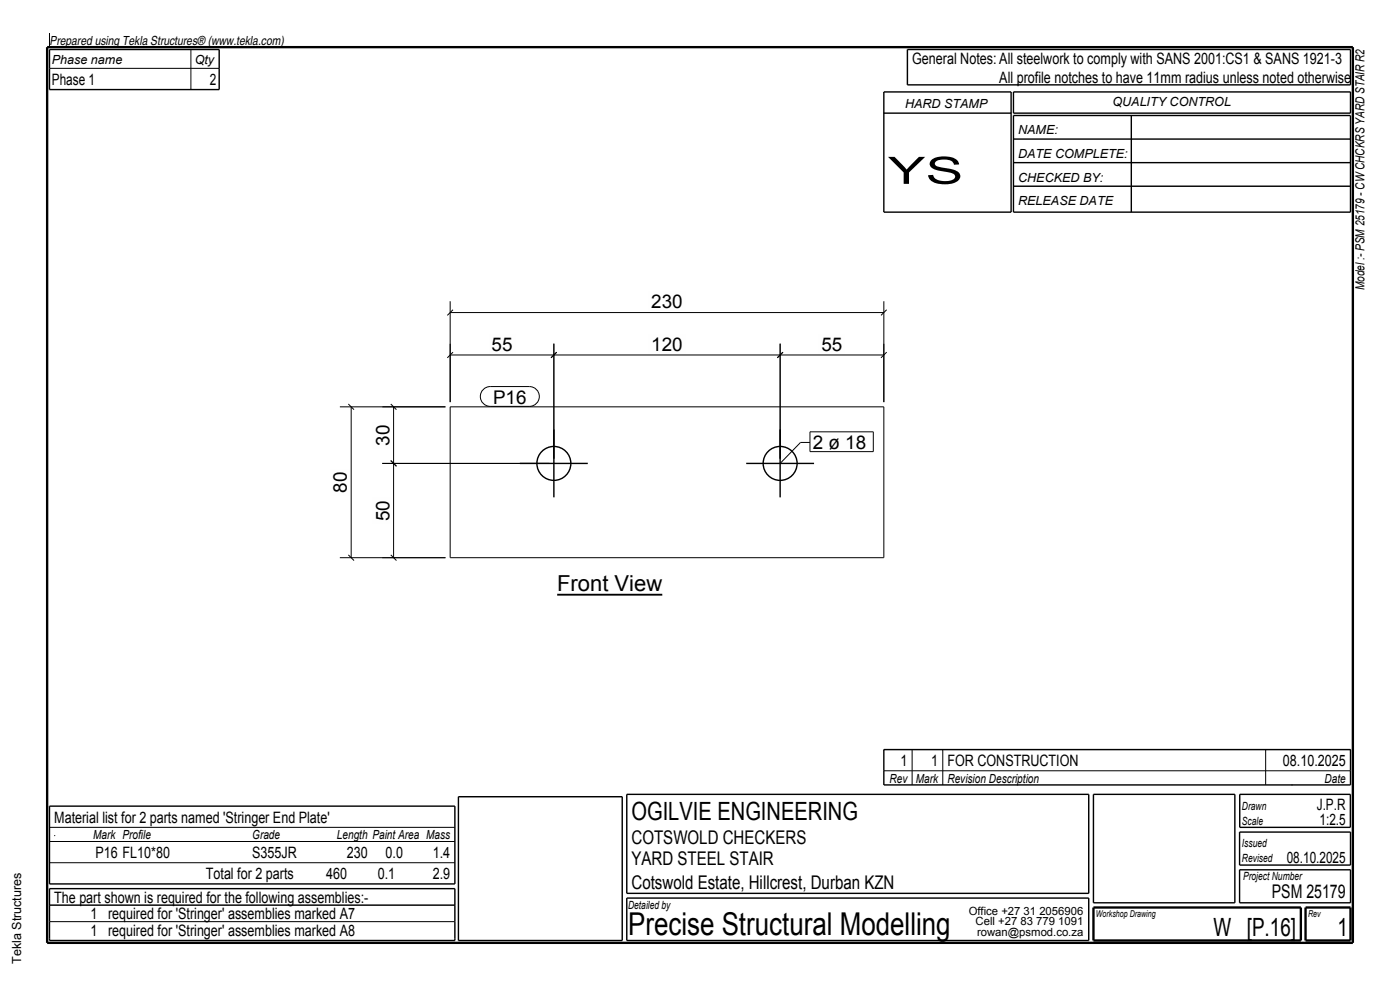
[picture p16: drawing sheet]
<svg xmlns="http://www.w3.org/2000/svg" width="297mm" height="210mm" viewBox="0 0 297 210" stroke-linecap="round" stroke-linejoin="round" font-family="sans-serif">
<defs><g id="words">
<text font-size="8" x="188.4" y="39">YS</text>
<text font-size="6.7" x="133.3" y="198.3">Precise Structural Modelling</text>
<g font-size="5.3">
<text x="134" y="174">OGILVIE ENGINEERING</text>
<text x="257.4" y="198.5">W [P.16]</text>
<text x="283.8" y="198.5">1</text>
</g>
<text font-size="4.7" x="118.2" y="125.4">Front View</text>
<g font-size="4">
<text x="138.2" y="65.4">230</text>
<text x="104.3" y="74.4">55</text>
<text x="138.2" y="74.4">120</text>
<text x="174.3" y="74.4">55</text>
<text x="104.6" y="85.6">P16</text>
<text x="82.6" y="94.5" transform="rotate(-90 82.6 94.5)">30</text>
<text x="172.4" y="95.2">2 ø 18</text>
<text x="73.6" y="104.5" transform="rotate(-90 73.6 104.5)">80</text>
<text x="82.6" y="110.5" transform="rotate(-90 82.6 110.5)">50</text>
<text x="134" y="179">COTSWOLD CHECKERS</text>
<text x="134" y="183.5">YARD STEEL STAIR</text>
<text x="134" y="188.5">Cotswold Estate, Hillcrest, Durban KZN</text>
<text x="269.8" y="190.5">PSM 25179</text>
</g>
<g font-size="3.3">
<text x="193.5" y="13.5">General Notes: All steelwork to comply with SANS 2001:CS1 &amp; SANS 1921-3</text>
<text x="212" y="17.5">All profile notches to have 11mm radius unless noted otherwise</text>
<text x="11" y="18">Phase 1</text>
<text x="44.5" y="18">2</text>
<text x="191" y="162.5">1</text>
<text x="197.5" y="162.5">1 FOR CONSTRUCTION</text>
<text x="272.2" y="162.5">08.10.2025</text>
<text x="279.4" y="171.8">J.P.R</text>
<text x="11.5" y="174.5">Material list for 2 parts named 'Stringer End Plate'</text>
<text x="279.9" y="175">1:2.5</text>
<text x="20.3" y="182">P16 FL10*80</text>
<text x="53.5" y="182">S355JR</text>
<text x="73.6" y="182">230</text>
<text x="81.8" y="182">0.0</text>
<text x="91.8" y="182">1.4</text>
<text x="273" y="183">08.10.2025</text>
<text x="11.5" y="191.5">The part shown is required for the following assemblies:-</text>
<text x="43.7" y="186.5">Total for 2 parts</text>
<text x="69.2" y="186.5">460</text>
<text x="80.1" y="186.5">0.1</text>
<text x="91.8" y="186.5">2.9</text>
<text x="19.2" y="195">1 required for 'Stringer' assemblies marked A7</text>
<text x="19.2" y="198.5">1 required for 'Stringer' assemblies marked A8</text>
</g>
<g font-size="2.7">
<text x="10.5" y="9.5">Prepared using Tekla Structures® (www.tekla.com)</text>
<text x="11" y="13.5">Phase name</text>
<text x="41.3" y="13.5">Qty</text>
<text x="192" y="23">HARD STAMP</text>
<text x="236" y="22.5">QUALITY CONTROL</text>
<text x="216" y="28.5">NAME:</text>
<text x="216" y="33.5">DATE COMPLETE:</text>
<text x="216" y="38.5">CHECKED BY:</text>
<text x="216" y="43.5">RELEASE DATE</text>
<text x="289.5" y="61.5" transform="rotate(-90 289.5 61.5)">Model :- PSM 25179 - CW CHCKRS YARD STAIR R2</text>
<text x="188.7" y="166">Rev</text>
<text x="194.3" y="166">Mark</text>
<text x="201" y="166">Revision Description</text>
<text x="281" y="166">Date</text>
<text x="19.8" y="178">Mark Profile</text>
<text x="53.5" y="178">Grade</text>
<text x="71.5" y="178">Length Paint Area Mass</text>
<text x="4.5" y="204.5" transform="rotate(-90 4.5 204.5)">Tekla Structures</text>
</g>
<g font-size="2.4">
<text x="263.5" y="171.8">Drawn</text>
<text x="263.5" y="179.8">Issued</text>
<text x="263.5" y="175">Scale</text>
<text x="263.5" y="182.8">Revised</text>
<text x="263.7" y="186.8">Project Number</text>
<text x="133.3" y="192.8">Detailed by</text>
<text x="205.5" y="194">Office +27 31 2056906</text>
<text x="207" y="196.3">Cell +27 83 779 1091</text>
<text x="207.3" y="198.5">rowan@psmod.co.za</text>
</g>
<g font-size="2">
<text x="232.5" y="194.5">Workshop Drawing</text>
<text x="277.5" y="194.5">Rev</text>
</g>
</g></defs>
<path d="M10 10h277v190h-277z" fill="none" stroke="#000" stroke-width=".5"/>
<path d="M118.2 126.2h22.3" fill="none" stroke="#000" stroke-width=".4"/>
<path d="M118.2 121.9h22.3v3.5h-22.3z" fill-rule="evenodd" fill="#fefefb"/>
<g fill="none" stroke="#000" stroke-width=".21">
<path d="M10.5 7v3M10.5 14.5h36M40.5 10.5v8.5M95.5 63.9v21.4M95.5 75.3h92M95.5 66.3h92M96.1 74.7l-1.2 1.2M96.1 65.7l-1.2 1.2M117.5 72.9v24.4M118.1 74.7l-1.2 1.2M165.5 72.9v24.4M166.1 74.7l-1.2 1.2"/>
<path d="M187.5 63.9v21.4M188.1 74.7l-1.2 1.2M188.1 65.7l-1.2 1.2M72.1 86.3h22.4M73.9 85.7l1.2 1.2M74.5 86.3v32M81.1 98.3h35.4M82.9 97.7l1.2 1.2M82.9 85.7l1.2 1.2M83.5 86.3v32M95.5 86.3h92v32h-92zM171.8 93.9h-2l-4.3 4.4"/>
<path d="M72.1 118.3h22.4M73.9 117.7l1.2 1.2M82.9 117.7l1.2 1.2M187.5 159h99M193.5 159v7.5M200 159v7.5M268.5 159v7.5M10.5 175.5h86M10.5 178.5h86M11.5 177.3h.1M187.5 163.5h99M274 166.5h.1"/>
<path d="M10.5 192h86M10.5 195.5h86M10.5 183h86"/>
</g>
<g fill="none" stroke="#000" stroke-width=".3">
<path d="M10.5 10.5h36v8.5h-36zM187.5 19.5h27v25.5h-27zM192.5 10.5h94v7.5h-94zM215 19.5h71.5v4.5h-71.5zM187.5 24h27M215 24.5h71.5v20.5h-71.5zM215 29.5h71.5M215 34.5h71.5M215 39.5h71.5M240 24.5v20.5M110.3 98.3h14.4M117.5 91.1v14.4"/>
<path d="M158.3 98.3h14.4M165.5 91.1v14.4M187.5 159h99v7.5h-99zM10.5 171h86v16.5h-86zM97.3 169h34.7v30.5h-34.7zM133 168.5h98v21h-98zM232 168.5h30v23h-30zM263 176.5h23.5v7h-23.5zM263 168.5h23.5v7h-23.5zM10.5 188.5h86v11h-86zM133 190.5h98v9h-98zM263 184.5h23.5v7h-23.5z"/>
<circle cx="117.5" cy="98.3" r="3.6"/>
<circle cx="165.5" cy="98.3" r="3.6"/>
</g>
<path d="M232 192.5h44v7h-44zM277 192.5h9.5v7h-9.5z" fill="none" stroke="#000" stroke-width=".5"/>
<g fill="#fefefb">
<path d="M172.4 92.2h11.4v3h-11.4z" fill-rule="evenodd"/>
<path d="M172.4 92.2h11.4v3h-11.4z" fill-rule="evenodd"/>
</g>
<path d="M184.7 92.2v3" fill="none" stroke="#fefefb" stroke-width=".21"/>
<path d="M171.8 91.6h13.5v4.2h-13.5z" fill="none" stroke="#000" stroke-width=".21"/>
<g fill="#fefefb">
<path d="M70 99.5h4.2v5.6h-4.2z" fill-rule="evenodd"/>
<path d="M79 105.5h4.2v5.6h-4.2z" fill-rule="evenodd"/>
<path d="M103.7 70.8h5.6v4.2h-5.6z" fill-rule="evenodd"/>
<path d="M104.6 82.6h7.1v3h-7.1z" fill-rule="evenodd"/>
<path d="M104.6 82.6h7.1v3h-7.1z" fill-rule="evenodd"/>
</g>
<path d="M102.5 82.6l.9-.5 .6-.1h8.3a2.1 2.1 0 0 1 2.1 2.1 2.1 2.1 0 0 1-2.1 2.1h-8.3a2.1 2.1 0 0 1-1.9-1.3 2.1 2.1 0 0 1 .4-2.3z" fill="none" stroke="#000" stroke-width=".21"/>
<g fill="#fefefb">
<path d="M79 89.5h4.2v5.6h-4.2z" fill-rule="evenodd"/>
<path d="M173.7 70.8h5.6v4.2h-5.6z" fill-rule="evenodd"/>
<path d="M137.6 70.8h7.8v4.2h-7.8z" fill-rule="evenodd"/>
<path d="M137.6 61.8h7.8v4.2h-7.8z" fill-rule="evenodd"/>
</g>
<use href="#words"/>
</svg>
